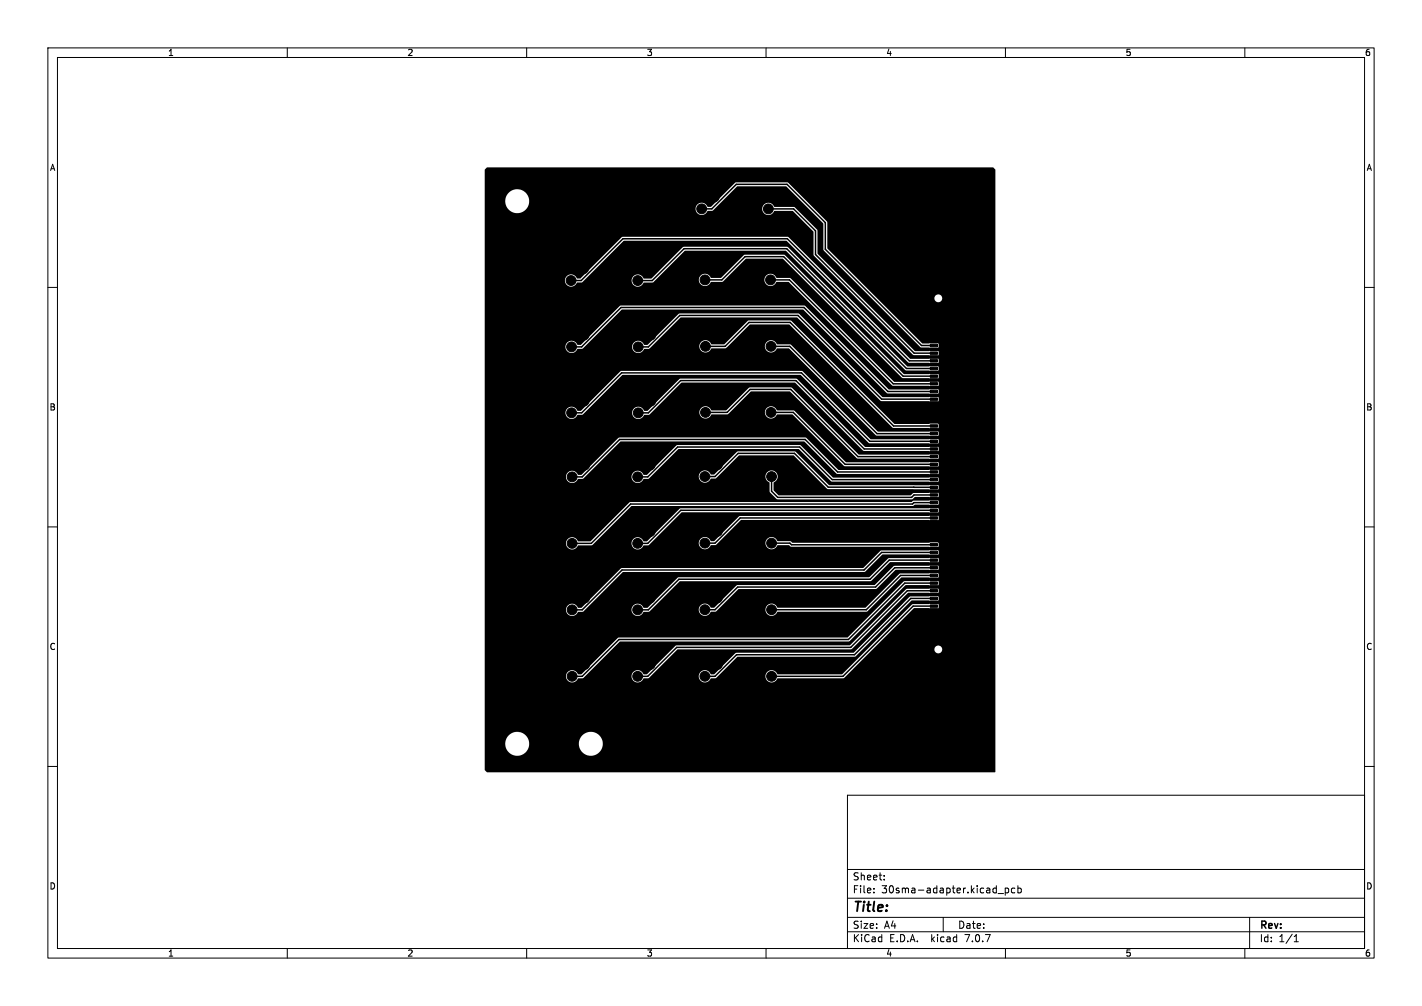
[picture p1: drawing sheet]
<svg xmlns="http://www.w3.org/2000/svg" width="297mm" height="210mm" viewBox="0 0 297 210" stroke-linecap="round" stroke-linejoin="round" font-family="sans-serif">
<defs><g id="words">
<text font-size="2.8" x="178" y="190.9">Title:</text>
<g font-size="2.1">
<text x="178" y="184">Sheet:</text>
<text x="178" y="186.7">File:</text>
<text x="184.1" y="186.7">30sma-adapter.kicad_pcb</text>
<text x="178" y="196.9">KiCad</text>
<text x="178" y="194.1">Size:</text>
<text x="184.7" y="194.1">A4</text>
<text x="185.7" y="196.9">E.D.A.</text>
<text x="194.6" y="196.9">kicad</text>
<text x="200" y="194.1">Date:</text>
<text x="201.8" y="196.9">7.0.7</text>
<text x="263" y="194.3">Rev:</text>
<text x="263" y="196.9">Id:</text>
<text x="267.1" y="196.9">1/1</text>
</g>
<g font-size="1.8">
<text x="35" y="11.9">1</text>
<text x="85" y="11.9">2</text>
<text x="135" y="11.9">3</text>
<text x="185" y="11.9">4</text>
<text x="235" y="11.9">5</text>
<text x="285" y="11.9">6</text>
<text x="10.3" y="35.9">A</text>
<text x="285.4" y="35.9">A</text>
<text x="10.3" y="85.9">B</text>
<text x="285.3" y="85.9">B</text>
<text x="10.3" y="135.9">C</text>
<text x="285.3" y="135.9">C</text>
<text x="10.3" y="185.9">D</text>
<text x="285.3" y="185.9">D</text>
<text x="35" y="199.9">1</text>
<text x="85" y="199.9">2</text>
<text x="135" y="199.9">3</text>
<text x="185" y="199.9">4</text>
<text x="235" y="199.9">5</text>
<text x="285" y="199.9">6</text>
</g>
</g></defs>
<g fill="none" stroke="#000" stroke-width=".21">
<path d="M10 10h277v190h-277zM12 12h273v186h-273zM60 10v2M110 10v2M160 10v2M210 10v2M260 10v2M10 60h2M285 60h2M10 110h2M285 110h2M10 160h2"/>
<path d="M285 160h2M177 166h108v32h-108zM60 198v2M110 198v2M160 198v2M177 194.5h108M177 191.5h108M177 187.5h108M177 181.5h108M182.5 186.3v.1M182.5 185.5v.1M184.7 183.6v.1"/>
<path d="M184.7 182.8v.1M197 191.5v3M208.5 186.5h1.1M210 185.4v1.5M210 185.5l.4-.1 .3 .3-.2 .6h-.5M210 198v2M212 185.5l-.5-.1-.3 .3 .2 .6h.6M212.6 185.5l.4-.1 .3 .3-.1 .6h-.6M212.6 184.9v1.5M260 198v2M261 191.5v6.5M270.3 196.6h.9"/>
<path d="M270.3 195.5l.4-.4v1.5"/>
</g>
<g fill="#000" stroke="#000" stroke-width=".21">
<path d="M194.3 79.1h1.5v.5h-1.5zM194.3 78.3h1.5v.5h-1.5zM194.3 77.5h1.5v.5h-1.5zM194.3 76.7h1.5v.5h-1.5zM194.3 75.9h1.5v.5h-1.5zM194.3 75.1h1.5v.5h-1.5zM194.3 74.3h1.5v.5h-1.5zM194.3 73.5h1.5v.5h-1.5zM194.3 72.7h1.5v.5h-1.5zM194.3 71.9h1.5v.5h-1.5zM194.3 71.1h1.5v.5h-1.5zM194.3 70.3h1.5v.5h-1.5z"/>
<path d="M194.3 69.5h1.5v.5h-1.5zM194.3 68.7h1.5v.5h-1.5zM194.3 67.9h1.5v.5h-1.5zM194.3 67.1h1.5v.5h-1.5zM194.3 66.3h1.5v.5h-1.5zM194.3 65.5h1.5v.5h-1.5zM194.3 64.7h1.5v.5h-1.5zM194.3 63.9h1.5v.5h-1.5zM196.2 63.4h.5v3.3h-.5zM197.1 79.1h1.6v.5h-1.6zM197.1 78.3h1.6v.5h-1.6zM197.1 77.5h1.6v.5h-1.6z"/>
<path d="M197.1 76.7h1.6v.5h-1.6zM197.1 75.9h1.6v.5h-1.6zM197.1 75.1h1.6v.5h-1.6zM197.1 74.3h1.6v.5h-1.6zM197.1 73.5h1.6v.5h-1.6zM197.1 72.7h1.6v.5h-1.6zM197.1 71.9h1.6v.5h-1.6zM197.1 71.1h1.6v.5h-1.6zM197.1 70.3h1.6v.5h-1.6zM197.1 69.5h1.6v.5h-1.6zM197.1 68.7h1.6v.5h-1.6zM197.1 67.9h1.6v.5h-1.6z"/>
<path d="M197.1 67.1h1.6v.5h-1.6zM197.1 66.3h1.6v.5h-1.6zM197.1 65.5h1.6v.5h-1.6zM197.1 64.7h1.6v.5h-1.6zM197.1 63.9h1.6v.5h-1.6zM194.3 99.1h1.5v.5h-1.5zM194.3 98.3h1.5v.5h-1.5zM194.3 97.5h1.5v.5h-1.5zM194.3 96.7h1.5v.5h-1.5zM194.3 95.9h1.5v.5h-1.5zM194.3 95.1h1.5v.5h-1.5zM194.3 94.3h1.5v.5h-1.5z"/>
<path d="M194.3 93.5h1.5v.5h-1.5zM194.3 92.7h1.5v.5h-1.5zM194.3 91.9h1.5v.5h-1.5zM194.3 91.1h1.5v.5h-1.5zM194.3 90.3h1.5v.5h-1.5zM194.3 89.5h1.5v.5h-1.5zM194.3 88.7h1.5v.5h-1.5zM194.3 83.9h1.5v.5h-1.5zM194.3 83.1h1.5v.5h-1.5zM194.3 82.3h1.5v.5h-1.5zM194.3 81.5h1.5v.5h-1.5zM194.3 80.7h1.5v.5h-1.5z"/>
<path d="M194.3 79.9h1.5v.5h-1.5zM196.2 88.2h.5v3.3h-.5zM196.2 81.6h.5v3.2h-.5zM196.2 67.6h.5v13.1h-.5zM197.1 99.1h1.6v.5h-1.6zM197.1 98.3h1.6v.5h-1.6zM197.1 97.5h1.6v.5h-1.6zM197.1 96.7h1.6v.5h-1.6zM197.1 95.9h1.6v.5h-1.6zM197.1 95.1h1.6v.5h-1.6zM197.1 94.3h1.6v.5h-1.6zM197.1 93.5h1.6v.5h-1.6z"/>
<path d="M197.1 92.7h1.6v.5h-1.6zM197.1 91.9h1.6v.5h-1.6zM197.1 91.1h1.6v.5h-1.6zM197.1 90.3h1.6v.5h-1.6zM197.1 89.5h1.6v.5h-1.6zM197.1 88.7h1.6v.5h-1.6zM197.1 83.9h1.6v.5h-1.6zM197.1 83.1h1.6v.5h-1.6zM197.1 82.3h1.6v.5h-1.6zM197.1 81.5h1.6v.5h-1.6zM197.1 80.7h1.6v.5h-1.6zM197.1 79.9h1.6v.5h-1.6z"/>
<path d="M194.3 119.1h1.5v.5h-1.5zM194.3 118.3h1.5v.5h-1.5zM194.3 117.5h1.5v.5h-1.5zM194.3 116.7h1.5v.5h-1.5zM194.3 115.9h1.5v.5h-1.5zM194.3 115.1h1.5v.5h-1.5zM194.3 114.3h1.5v.5h-1.5zM194.3 113.5h1.5v.5h-1.5zM194.3 108.7h1.5v.5h-1.5zM194.3 107.9h1.5v.5h-1.5zM194.3 107.1h1.5v.5h-1.5zM194.3 106.3h1.5v.5h-1.5z"/>
<path d="M194.3 105.5h1.5v.5h-1.5zM194.3 104.7h1.5v.5h-1.5zM194.3 103.9h1.5v.5h-1.5zM194.3 103.1h1.5v.5h-1.5zM194.3 102.3h1.5v.5h-1.5zM194.3 101.5h1.5v.5h-1.5zM194.3 100.7h1.5v.5h-1.5zM194.3 99.9h1.5v.5h-1.5zM196.2 113h.5v3.3h-.5zM196.2 106.4h.5v3.2h-.5zM196.2 92.4h.5v13.1h-.5zM197.1 119.1h1.6v.5h-1.6z"/>
<path d="M197.1 118.3h1.6v.5h-1.6zM197.1 117.5h1.6v.5h-1.6zM197.1 116.7h1.6v.5h-1.6zM197.1 115.9h1.6v.5h-1.6zM197.1 115.1h1.6v.5h-1.6zM197.1 114.3h1.6v.5h-1.6zM197.1 113.5h1.6v.5h-1.6zM197.1 108.7h1.6v.5h-1.6zM197.1 107.9h1.6v.5h-1.6zM197.1 107.1h1.6v.5h-1.6zM197.1 106.3h1.6v.5h-1.6zM197.1 105.5h1.6v.5h-1.6z"/>
<path d="M197.1 104.7h1.6v.5h-1.6zM197.1 103.9h1.6v.5h-1.6zM197.1 103.1h1.6v.5h-1.6zM197.1 102.3h1.6v.5h-1.6zM197.1 101.5h1.6v.5h-1.6zM197.1 100.7h1.6v.5h-1.6zM197.1 99.9h1.6v.5h-1.6zM194.3 133.5h1.5v.5h-1.5zM194.3 132.7h1.5v.5h-1.5zM194.3 131.9h1.5v.5h-1.5zM194.3 131.1h1.5v.5h-1.5zM194.3 130.3h1.5v.5h-1.5z"/>
<path d="M194.3 129.5h1.5v.5h-1.5zM194.3 128.7h1.5v.5h-1.5zM194.3 127.9h1.5v.5h-1.5zM194.3 127.1h1.5v.5h-1.5zM194.3 126.3h1.5v.5h-1.5zM194.3 125.5h1.5v.5h-1.5zM194.3 124.7h1.5v.5h-1.5zM194.3 123.9h1.5v.5h-1.5zM194.3 123.1h1.5v.5h-1.5zM194.3 122.3h1.5v.5h-1.5zM194.3 121.5h1.5v.5h-1.5zM194.3 120.7h1.5v.5h-1.5z"/>
<path d="M194.3 119.9h1.5v.5h-1.5zM196.2 131.2h.5v3.2h-.5zM196.2 117.1h.5v13.2h-.5zM197.1 133.5h1.6v.5h-1.6zM197.1 132.7h1.6v.5h-1.6zM197.1 131.9h1.6v.5h-1.6zM197.1 131.1h1.6v.5h-1.6zM197.1 130.3h1.6v.5h-1.6zM197.1 129.5h1.6v.5h-1.6zM197.1 128.7h1.6v.5h-1.6zM197.1 127.9h1.6v.5h-1.6zM197.1 127.1h1.6v.5h-1.6z"/>
<path d="M197.1 126.3h1.6v.5h-1.6zM197.1 125.5h1.6v.5h-1.6zM197.1 124.7h1.6v.5h-1.6zM197.1 123.9h1.6v.5h-1.6zM197.1 123.1h1.6v.5h-1.6zM197.1 122.3h1.6v.5h-1.6zM197.1 121.5h1.6v.5h-1.6zM197.1 120.7h1.6v.5h-1.6zM197.1 119.9h1.6v.5h-1.6z"/>
<circle cx="116.7" cy="56" r="1.12"/>
<circle cx="119.3" cy="58.6" r="1.02"/>
<circle cx="121.8" cy="56" r="1.12"/>
<circle cx="130.7" cy="56" r="1.13"/>
<circle cx="133.2" cy="58.6" r="1.02"/>
<circle cx="135.7" cy="56" r="1.13"/>
<circle cx="144" cy="41.1" r="1.13"/>
<circle cx="144" cy="46.1" r="1.13"/>
<circle cx="144.7" cy="55.9" r="1.12"/>
<circle cx="146.6" cy="43.6" r="1.03"/>
<circle cx="147.2" cy="58.4" r="1.02"/>
<circle cx="149.1" cy="41.1" r="1.13"/>
<circle cx="149.1" cy="46.1" r="1.13"/>
<circle cx="149.8" cy="55.9" r="1.12"/>
<circle cx="157.9" cy="46.1" r="1.12"/>
<circle cx="157.9" cy="41.1" r="1.12"/>
<circle cx="158.4" cy="55.9" r="1.12"/>
<circle cx="160.5" cy="43.6" r="1.02"/>
<circle cx="160.9" cy="58.4" r="1.03"/>
<circle cx="163" cy="46.1" r="1.12"/>
<circle cx="163" cy="41.1" r="1.12"/>
<circle cx="163.5" cy="55.9" r="1.12"/>
<circle cx="116.7" cy="61.1" r="1.12"/>
<circle cx="116.8" cy="69.9" r="1.12"/>
<circle cx="116.8" cy="75" r="1.12"/>
<circle cx="119.4" cy="72.4" r="1.02"/>
<circle cx="121.8" cy="61.1" r="1.12"/>
<circle cx="121.9" cy="75" r="1.12"/>
<circle cx="121.9" cy="69.9" r="1.12"/>
<circle cx="130.7" cy="61.1" r="1.13"/>
<circle cx="130.8" cy="69.9" r="1.12"/>
<circle cx="130.8" cy="75" r="1.12"/>
<circle cx="133.3" cy="72.4" r="1.02"/>
<circle cx="135.7" cy="61.1" r="1.13"/>
<circle cx="135.8" cy="75" r="1.12"/>
<circle cx="135.8" cy="69.9" r="1.12"/>
<circle cx="144.7" cy="61" r="1.12"/>
<circle cx="144.8" cy="69.8" r="1.12"/>
<circle cx="144.8" cy="74.8" r="1.12"/>
<circle cx="147.3" cy="72.3" r="1.03"/>
<circle cx="149.8" cy="61" r="1.12"/>
<circle cx="149.9" cy="74.8" r="1.12"/>
<circle cx="149.9" cy="69.8" r="1.12"/>
<circle cx="158.4" cy="61" r="1.12"/>
<circle cx="158.5" cy="69.8" r="1.12"/>
<circle cx="158.5" cy="74.8" r="1.12"/>
<circle cx="161" cy="72.3" r="1.02"/>
<circle cx="163.5" cy="61" r="1.12"/>
<circle cx="163.6" cy="74.8" r="1.12"/>
<circle cx="163.6" cy="69.8" r="1.12"/>
<circle cx="196.5" cy="70.7" r=".23"/>
<circle cx="196.5" cy="77.1" r=".23"/>
<circle cx="196.5" cy="68.6" r=".23"/>
<circle cx="196.5" cy="79.2" r=".23"/>
<circle cx="196.5" cy="66.5" r=".23"/>
<circle cx="196.5" cy="64.3" r=".23"/>
<circle cx="196.5" cy="72.8" r=".23"/>
<circle cx="196.5" cy="75" r=".23"/>
<circle cx="116.8" cy="83.6" r="1.12"/>
<circle cx="116.8" cy="88.7" r="1.12"/>
<circle cx="116.9" cy="97" r="1.12"/>
<circle cx="119.4" cy="86.2" r="1.02"/>
<circle cx="119.5" cy="99.6" r="1.02"/>
<circle cx="121.9" cy="88.7" r="1.12"/>
<circle cx="121.9" cy="83.6" r="1.12"/>
<circle cx="122" cy="97" r="1.12"/>
<circle cx="130.6" cy="97" r="1.12"/>
<circle cx="130.8" cy="83.6" r="1.12"/>
<circle cx="130.8" cy="88.7" r="1.12"/>
<circle cx="133.2" cy="99.6" r="1.02"/>
<circle cx="133.3" cy="86.2" r="1.03"/>
<circle cx="135.7" cy="97" r="1.12"/>
<circle cx="135.8" cy="88.7" r="1.12"/>
<circle cx="135.8" cy="83.6" r="1.12"/>
<circle cx="144.7" cy="96.9" r="1.12"/>
<circle cx="144.8" cy="83.6" r="1.12"/>
<circle cx="144.8" cy="88.6" r="1.12"/>
<circle cx="147.2" cy="99.5" r="1.02"/>
<circle cx="147.4" cy="86.1" r="1.02"/>
<circle cx="149.8" cy="96.9" r="1.12"/>
<circle cx="149.9" cy="88.6" r="1.12"/>
<circle cx="149.9" cy="83.6" r="1.12"/>
<circle cx="158.5" cy="83.6" r="1.12"/>
<circle cx="158.5" cy="88.6" r="1.12"/>
<circle cx="158.6" cy="96.9" r="1.12"/>
<circle cx="161" cy="86.1" r="1.02"/>
<circle cx="161.1" cy="99.5" r="1.03"/>
<circle cx="163.6" cy="83.6" r="1.12"/>
<circle cx="163.6" cy="88.6" r="1.12"/>
<circle cx="163.7" cy="96.9" r="1.12"/>
<circle cx="196.5" cy="83.5" r=".23"/>
<circle cx="196.5" cy="81.3" r=".23"/>
<circle cx="196.5" cy="98.3" r=".23"/>
<circle cx="196.5" cy="87.7" r=".23"/>
<circle cx="196.5" cy="85.6" r=".23"/>
<circle cx="196.5" cy="96.2" r=".23"/>
<circle cx="196.5" cy="89.8" r=".23"/>
<circle cx="196.5" cy="94.1" r=".23"/>
<circle cx="196.5" cy="92" r=".23"/>
<circle cx="116.9" cy="110.9" r="1.12"/>
<circle cx="116.9" cy="116" r="1.12"/>
<circle cx="116.9" cy="102.1" r="1.12"/>
<circle cx="119.5" cy="113.4" r="1.02"/>
<circle cx="122" cy="116" r="1.12"/>
<circle cx="122" cy="110.9" r="1.12"/>
<circle cx="122" cy="102.1" r="1.12"/>
<circle cx="130.6" cy="116" r="1.12"/>
<circle cx="130.6" cy="110.9" r="1.12"/>
<circle cx="130.6" cy="102.1" r="1.12"/>
<circle cx="133.2" cy="113.4" r="1.03"/>
<circle cx="135.7" cy="110.9" r="1.12"/>
<circle cx="135.7" cy="116" r="1.12"/>
<circle cx="135.7" cy="102.1" r="1.12"/>
<circle cx="144.7" cy="102" r="1.12"/>
<circle cx="144.7" cy="110.8" r="1.12"/>
<circle cx="144.7" cy="115.9" r="1.12"/>
<circle cx="147.2" cy="113.4" r="1.02"/>
<circle cx="149.8" cy="102" r="1.12"/>
<circle cx="149.8" cy="110.8" r="1.12"/>
<circle cx="149.8" cy="115.9" r="1.12"/>
<circle cx="158.6" cy="102" r="1.12"/>
<circle cx="158.6" cy="115.9" r="1.12"/>
<circle cx="158.6" cy="110.8" r="1.12"/>
<circle cx="161.1" cy="113.4" r="1.03"/>
<circle cx="163.7" cy="102" r="1.12"/>
<circle cx="163.7" cy="110.8" r="1.12"/>
<circle cx="163.7" cy="115.9" r="1.12"/>
<circle cx="196.5" cy="119.6" r=".23"/>
<circle cx="196.5" cy="113.2" r=".23"/>
<circle cx="196.5" cy="109" r=".23"/>
<circle cx="196.5" cy="106.8" r=".23"/>
<circle cx="196.5" cy="100.5" r=".23"/>
<circle cx="196.5" cy="102.6" r=".23"/>
<circle cx="196.5" cy="104.7" r=".23"/>
<circle cx="196.5" cy="111.1" r=".23"/>
<circle cx="196.5" cy="117.5" r=".23"/>
<circle cx="196.5" cy="115.3" r=".23"/>
<circle cx="117" cy="138.6" r="1.13"/>
<circle cx="117" cy="124.8" r="1.13"/>
<circle cx="117" cy="129.8" r="1.13"/>
<circle cx="119.5" cy="127.3" r="1.02"/>
<circle cx="122" cy="138.6" r="1.13"/>
<circle cx="122" cy="124.8" r="1.13"/>
<circle cx="122" cy="129.8" r="1.13"/>
<circle cx="130.6" cy="138.6" r="1.13"/>
<circle cx="130.6" cy="124.8" r="1.13"/>
<circle cx="130.6" cy="129.8" r="1.13"/>
<circle cx="133.2" cy="127.3" r="1.03"/>
<circle cx="135.7" cy="138.6" r="1.13"/>
<circle cx="135.7" cy="124.8" r="1.13"/>
<circle cx="135.7" cy="129.8" r="1.13"/>
<circle cx="144.7" cy="124.7" r="1.12"/>
<circle cx="144.7" cy="129.8" r="1.12"/>
<circle cx="144.7" cy="138.6" r="1.13"/>
<circle cx="147.2" cy="127.3" r="1.02"/>
<circle cx="149.8" cy="124.7" r="1.12"/>
<circle cx="149.8" cy="129.8" r="1.12"/>
<circle cx="149.8" cy="138.6" r="1.13"/>
<circle cx="158.6" cy="124.7" r="1.12"/>
<circle cx="158.6" cy="129.8" r="1.12"/>
<circle cx="158.6" cy="138.6" r="1.13"/>
<circle cx="161.1" cy="127.3" r="1.03"/>
<circle cx="163.7" cy="124.7" r="1.12"/>
<circle cx="163.7" cy="129.8" r="1.12"/>
<circle cx="163.7" cy="138.6" r="1.13"/>
<circle cx="196.5" cy="128.1" r=".23"/>
<circle cx="196.5" cy="123.8" r=".23"/>
<circle cx="196.5" cy="130.2" r=".23"/>
<circle cx="196.5" cy="126" r=".23"/>
<circle cx="196.5" cy="132.3" r=".23"/>
<circle cx="196.5" cy="134.5" r=".23"/>
<circle cx="196.5" cy="121.7" r=".23"/>
<circle cx="117" cy="143.7" r="1.13"/>
<circle cx="119.5" cy="141.2" r="1.02"/>
<circle cx="122" cy="143.7" r="1.13"/>
<circle cx="130.6" cy="143.7" r="1.13"/>
<circle cx="133.2" cy="141.2" r="1.03"/>
<circle cx="135.7" cy="143.7" r="1.13"/>
<circle cx="144.7" cy="143.7" r="1.13"/>
<circle cx="147.2" cy="141.2" r="1.02"/>
<circle cx="149.8" cy="143.7" r="1.13"/>
<circle cx="158.6" cy="143.7" r="1.13"/>
<circle cx="161.1" cy="141.2" r="1.03"/>
<circle cx="163.7" cy="143.7" r="1.13"/>
</g>
<g fill="none" stroke="#000" stroke-width=".31">
<path d="M119.3 58.6h2.1l8.7-8.8h34.3l25.5 25.5h5.1M133.2 58.6h3l6.7-6.7h21.4l25 25h5.7M146.6 43.6h2.1l5.1-5.1h10.6l8 8v5.5l20.1 20.1h2.5M147.2 58.4h3.6l4.8-4.8h8.1l24.9 24.9h6.4M160.5 43.6h5.2l4.6 4.6v4.9l20.6 20.6h4.1M160.9 58.4h4l21.7 21.7h8.4M119.4 72.4h2.1l8.2-8.2h38.2l17.6 17.5h9.5M133.3 72.4h2.1l6.6-6.5h24.7l17.4 17.4h10.9M147.3 72.3h4.1l5-5h8.6l21.6 21.6h8.4M161 72.3h4l18.2 18.2h11.8M196.5 65.1v18.1M196.5 66.5h.1"/>
<path d="M196.5 69h.1M196.5 71.2h.1M196.5 73.5h.1M196.5 75.3h.1M196.5 77.5v.1M196.5 66.5v.1M196.5 77.6h.1M119.4 86.2h2.1l8.3-8.4h37.6l14.3 14.3h13.3M133.2 99.6h2.1l6.2-6.3h25.5l6.8 6.8h21.2M133.3 86.2h2.1l6.8-6.8h24l14.3 14.3h14.5M147.2 99.5h2.1l4.9-4.9h11.7l7.1 7.1h22M147.3 86.1h4.6l4.8-4.8h8.5l14 14h15.8"/>
<path d="M161 86.1h4.7l10.8 10.8h18.5M161.2 99.5v3l1.2 1.3h28l.5-.5h4.1M195 98.5h-20.1l-6.7-6.8h-38.8l-7.8 7.9h-2.1M196.5 89.9v18.1M196.5 80.5h.1M196.5 89.9v.1M196.5 93.2h.1M196.5 95.5h.1M196.5 97.8h.1M196.5 99.6v.1M196.5 90h.1M196.5 99.7h.1"/>
<path d="M161.2 113.4h3.8l.3 .3h29.7M190.9 101.7h.1M195 104.9h-4.1l-.3 .3h-58.9l-8.2 8.2h-4M195 106.5h-52.8l-6.9 6.9h-2.1M195 108.1h-40.4l-5.3 5.3h-2.1M195 116.9h-9.3l-4 4h-39.9l-6.4 6.4h-2.2M195 115.3h-10.9l-3.6 3.7h-50.6l-8.3 8.3h-2.1M195 118.5h-8.1l-4 4h-28.8l-4.8 4.8h-2.1M196.5 114.7v18.1M196.5 101.8v.1M196.5 104.7h.1M196.5 107.5h.1"/>
<path d="M196.5 115.6h.1M196.5 117.7h.1M196.5 101.9h.1M196.5 107.5v.1M195 120.1h-6.9l-7.2 7.2h-19.7M195 121.7h-6l-11.8 11.8h-47.9l-7.7 7.7h-2.1M195 123.3h-5.5l-11.8 11.8h-36.4l-6 6.1h-2.1M195 124.9h-4.8l-11.7 11.8h-24.7l-4.5 4.5h-2.1M195 126.5h-4.3l-14.6 14.7h-14.9M196.5 121.3h.1M196.5 122.8h.1M196.5 132.8h.1"/>
<path d="M196.5 122.8v.1"/>
</g>
<path d="M101.3 35.4l.5-.5h105.6l.5 .6v125.7h-106.2l-.5-.5v-5.3h4.3l.1 .3a2.51 2.51 0 0 0 2.6 2.1 2.51 2.51 0 0 0 2.3-2.4h10.4v.3a2.51 2.51 0 0 0 4.1 1.5 2.51 2.51 0 0 0-.6-4.2 2.51 2.51 0 0 0-3.5 2.4h-10.4v-.3a2.51 2.51 0 0 0-2.6-2.3 2.51 2.51 0 0 0-2.4 2.6h-4.3v-14.2h17v.2a1.34 1.34 0 0 0 1.2 1.1 1.34 1.34 0 0 0 1.4-.9h.9l.5-.4h9.7a1.33 1.33 0 0 0 1.1 1.3 1.33 1.33 0 0 0 1.5-.9h.9l.5-.4h10l.1 .2a1.34 1.34 0 0 0 1.2 1.1 1.34 1.34 0 0 0 1.3-.9h1l.4-.4h10a1.33 1.33 0 0 0 1.1 1.3 1.33 1.33 0 0 0 1.4-.9h13.8l6.1-6h12.9v.2a.82 .82 0 0 0 1.3 .4 .82 .82 0 0 0-.2-1.4 .82 .82 0 0 0-1.1 .8h-12.9l8.6-8.6h4.9l.3-.2-.1-.6-.2-.2-5.1 .1-14.8 14.7h-13.5a1.3 1.3 0 0 0-1.5-.9 1.3 1.3 0 0 0-1 1.3h-10l4.1-4.1h24.6l11.8-11.7h5.4l.2-.1v-.7l-.2-.2h-1.5l-4.3 .2-11.7 11.7h-24.5l-4.6 4.4-.7 .1a1.3 1.3 0 0 0-1.5-.9 1.3 1.3 0 0 0-1.1 1.3h-10l5.6-5.6 36.3-.1 11.8-11.7h6.2l.2-.1v-.7l-.2-.2h-1.5l-5 .2-11.8 11.7h-36.2l-6.1 6-.8 .1a1.3 1.3 0 0 0-1.4-.9 1.3 1.3 0 0 0-1.1 1.3h-9.7l7.3-7.3h47.8l11.8-11.7h6.7l.2-.1v-.7l-.2-.2h-1.5l-5.6 .2-11.7 11.7h-47.8l-7.7 7.6-.7 .1a1.33 1.33 0 0 0-1.5-.9 1.33 1.33 0 0 0-1.1 1.3h-17v-13.9h17v.2a1.34 1.34 0 0 0 1.2 1.1 1.34 1.34 0 0 0 1.4-.9h.9l.5-.4h9.7a1.33 1.33 0 0 0 1.1 1.3 1.33 1.33 0 0 0 1.5-.9h1l.5-.4h9.9l.1 .2a1.34 1.34 0 0 0 1.2 1.1 1.34 1.34 0 0 0 1.3-.9h1l.4-.4h10a1.33 1.33 0 0 0 1.1 1.3 1.33 1.33 0 0 0 1.4-.9h18.6l7.3-7.2 7.5 .1 .2-.1v-.7l-.2-.2-7.9 .2-7.2 7.1h-18.3a1.3 1.3 0 0 0-1.5-.9 1.3 1.3 0 0 0-1 1.3h-10l4.4-4.3h28.6l4.2-4.1 8.7 .1 .2-.1v-.7l-.2-.2-9 .1-4.2 4h-28.6l-4.8 4.7-.7 .1a1.3 1.3 0 0 0-1.5-.9 1.3 1.3 0 0 0-1.1 1.3h-9.9l6-6h39.8l4.1-4 9.9 .1 .2-.1v-.7l-.2-.2-10.2 .1-4.1 4h-39.8l-6.4 6.4h-.8a1.34 1.34 0 0 0-1.5-.9 1.34 1.34 0 0 0-1.1 1.3h-9.7l7.9-7.9h50.4l3.8-3.7 11.5 .1 .2-.1 .1-.7-.3-.2-11.7 .1-3.9 3.7h-50.3l-8.4 8.3h-.7a1.34 1.34 0 0 0-1.5-.9 1.34 1.34 0 0 0-1.1 1.3h-17v-13.9h17v.3a1.34 1.34 0 0 0 1.2 1 1.34 1.34 0 0 0 1.4-.9h2.8l.5-.4h7.8a1.33 1.33 0 0 0 1.1 1.3 1.33 1.33 0 0 0 1.5-.9h.9l.5-.4h10a1.33 1.33 0 0 0 1.2 1.3 1.33 1.33 0 0 0 1.4-.9h1l.4-.4h10a1.33 1.33 0 0 0 1.1 1.3 1.33 1.33 0 0 0 1.4-.9h2.4l.4 .3 30.6 .1 .2-.1 .1-.7-.3-.2-30.3 .1-.5-.3h-2.6a1.3 1.3 0 0 0-1.5-.9 1.3 1.3 0 0 0-1 1.3h-10l4.9-4.9 41 .1 .2-.1 .1-.7-.3-.2-41.3 .1-5.3 5.2-.7 .1a1.3 1.3 0 0 0-1.5-.9 1.3 1.3 0 0 0-1.1 1.3h-10l6.5-6.5 53.4 .1 .2-.1 .1-.7-.3-.2-53.7 .1-6.9 6.9h-.8a1.3 1.3 0 0 0-1.4-.8 1.3 1.3 0 0 0-1.1 1.2h-7.8l7.8-7.8h58.7l.5-.3 4.7 .1 .2-.1 .1-.6-.3-.3h-1.5l-3.5 .1-.4 .3h-58.8l-8.2 8.2h-2.7a1.3 1.3 0 0 0-1.4-.8 1.3 1.3 0 0 0-1.1 1.2h-17v-13.8h17v.2a1.34 1.34 0 0 0 1.2 1 1.34 1.34 0 0 0 1.4-.8l.9-.1 .5-.3h9.7a1.33 1.33 0 0 0 1.1 1.2 1.33 1.33 0 0 0 1.5-.8l.9-.1 .5-.4h10a1.33 1.33 0 0 0 1.2 1.3 1.33 1.33 0 0 0 1.4-.9h1l.4-.4h10v.2a1.37 1.37 0 0 0 .8 1l.1 2 1.6 1.5h28.1l.6-.5 4.7 .1 .3-.2-.1-.6-.2-.2-5 .1-.6 .5h-27.5l-1.1-1.1v-1.5a1.31 1.31 0 0 0 .4-2.3 1.31 1.31 0 0 0-2.1 1h-10l4.5-4.4h11.3l7.2 7 22.9 .1 .3-.2-.1-.6-.2-.2-22.6 .1-7.2-7.1h-11.9l-4.9 4.8-.7 .1a1.3 1.3 0 0 0-1.5-.9 1.3 1.3 0 0 0-1.1 1.3h-10l5.8-5.8h25.1l6.9 6.8 22.1 .1 .3-.2-.1-.6-.2-.2-21.8 .1-6.9-6.8h-25.6l-6.3 6.2h-.8a1.3 1.3 0 0 0-1.4-.8 1.3 1.3 0 0 0-1.1 1.3h-9.7l7.4-7.4h38.3l7 6.7 20.9 .1 .2-.1 .1-.6-.3-.3-20.6 .1-7-6.8h-38.8l-7.9 7.8h-.8a1.3 1.3 0 0 0-1.4-.8 1.3 1.3 0 0 0-1.1 1.3h-17v-13.4h16.9v.2a1.34 1.34 0 0 0 1.2 1.1 1.34 1.34 0 0 0 1.4-.9h.9l.5-.4h9.9v.2a1.34 1.34 0 0 0 1.3 1.1 1.34 1.34 0 0 0 1.3-.9h1l.5-.5h10v.2a1.34 1.34 0 0 0 1.2 1.1 1.34 1.34 0 0 0 1.3-.9h3.3l.5-.4h7.4v.2a1.34 1.34 0 0 0 1.2 1.1 1.34 1.34 0 0 0 1.3-.9h3.2l10.9 10.8 19.4 .1 .2-.1v-.7l-.2-.2-19.1 .1-10.8-10.7-3.6-.1a1.33 1.33 0 0 0-1.4-.9 1.33 1.33 0 0 0-1.1 1.3h-7.4l4.5-4.4h8l14.1 14 16.8 .1 .2-.1v-.7l-.2-.2-16.5 .1-14.1-14h-8.7l-4.8 4.7-3.1 .1a1.3 1.3 0 0 0-1.5-.9 1.3 1.3 0 0 0-1 1.3h-10l6.3-6.2h23.6l14.3 14.2 15.5 .1 .3-.2-.1-.6-.2-.2-15.1 .1-14.4-14.3h-24.2l-6.8 6.7-.8 .1a1.3 1.3 0 0 0-1.4-.9 1.3 1.3 0 0 0-1.1 1.3h-9.9l7.9-7.9h37.2l14.3 14.2 14.3 .1 .3-.2-.1-.6-.2-.2-14 .1-14.3-14.3h-37.7l-8.4 8.3h-.8a1.3 1.3 0 0 0-1.4-.8 1.3 1.3 0 0 0-1.1 1.3h-16.9v-13.8h16.9v.2a1.34 1.34 0 0 0 1.2 1.1 1.34 1.34 0 0 0 1.4-.9h.9l.5-.4h9.9a1.33 1.33 0 0 0 1.1 1.3 1.33 1.33 0 0 0 1.5-.9h.9l.6-.5h10v.2a1.34 1.34 0 0 0 1.2 1.1 1.34 1.34 0 0 0 1.3-.9h2.9l.5-.4h7.7l.1 .2a1.34 1.34 0 0 0 1.2 1.1 1.34 1.34 0 0 0 1.3-.9l2.5 .1 18.2 18.1 12.8 .1 .2-.1v-.7l-.2-.2-12.5 .1-18.1-18.1-2.9-.1a1.33 1.33 0 0 0-1.4-.9 1.33 1.33 0 0 0-1.2 1.3h-7.7l4.6-4.6h8.3l21.5 21.6 7.9 .1h1.5l.2-.1v-.7l-.2-.2-9 .1-21.6-21.6h-8.9l-5 5h-2.7a1.33 1.33 0 0 0-1.4-.9 1.33 1.33 0 0 0-1.1 1.3h-10l6.1-6h24.2l17.6 17.4 11.8 .1 .2-.1v-.7l-.2-.2-11.5 .1-17.6-17.5h-24.8l-6.6 6.6h-.7a1.33 1.33 0 0 0-1.5-.8 1.33 1.33 0 0 0-1.1 1.2h-9.9l7.8-7.8h37.8l17.5 17.5 10.6 .1 .3-.2-.1-.6-.2-.2-10.2 .1-17.6-17.5h-38.4l-8.2 8.2h-.7a1.34 1.34 0 0 0-1.5-.8 1.34 1.34 0 0 0-1.1 1.2h-16.9v-13.8h16.8v.2a1.34 1.34 0 0 0 1.2 1 1.34 1.34 0 0 0 1.4-.8h.9l.5-.4h9.9a1.33 1.33 0 0 0 1.1 1.2 1.33 1.33 0 0 0 1.5-.8h1.8l.6-.6h9.1a1.33 1.33 0 0 0 1.1 1.3 1.33 1.33 0 0 0 1.4-.9h2.3l.6-.4h8.2l.1 .3a1.34 1.34 0 0 0 1.2 1 1.34 1.34 0 0 0 1.3-.9l2.5 .1 21.6 21.6 8 .1h1.5l.2-.1v-.7l-.2-.2-9.1 .1-21.6-21.6-2.9-.1a1.34 1.34 0 0 0-1.4-.8 1.34 1.34 0 0 0-1.2 1.2h-8.2l4.4-4.4h7.7l24.9 24.9 5.9 .1h1.5l.2-.1v-.7l-.2-.2-7 .1-24.9-24.9h-8.4l-4.9 4.8h-2.1a1.3 1.3 0 0 0-1.5-.8 1.3 1.3 0 0 0-1 1.2h-9.1l6.2-6.1 21.1 .1 24.9 24.9 5.2 .1h1.5l.2-.1v-.7l-.2-.2-6.3 .1-25.1-25h-21.6l-6.7 6.6-1.6 .1a1.34 1.34 0 0 0-1.5-.9 1.34 1.34 0 0 0-1.1 1.3h-9.9l8.3-8.3h33.9l25.5 25.4 4.6 .1h1.5l.2-.1v-.7l-.2-.2-5.7 .1-25.6-25.5h-34.5l-8.7 8.7h-.8a1.3 1.3 0 0 0-1.4-.8 1.3 1.3 0 0 0-1.1 1.3h-16.8v-16.4h4.3l.1 .3a2.51 2.51 0 0 0 1.8 1.9 2.51 2.51 0 0 0 2.6-.8h35.3v.2a1.34 1.34 0 0 0 1.2 1.1 1.34 1.34 0 0 0 1.4-.9h.9l.4-.4h10a1.33 1.33 0 0 0 1.1 1.3 1.33 1.33 0 0 0 1.5-.9h3.8l4.3 4.3 .1 5.1 20.7 20.7 5.3 .1 .1-.8-.3-.2-4.7 .1-20.3-20.3-.1-5-4.7-4.7-4.2-.1a1.33 1.33 0 0 0-1.5-.9 1.33 1.33 0 0 0-1.1 1.3h-10l4.8-4.7h10.2l7.7 7.7 .1 5.7 20.3 20.2 3.5 .1 .2-.1 .1-.6-.3-.3-3.2 .1-9.4-9.4h12a.82 .82 0 0 0 1.1 .7 .82 .82 0 0 0 .2-1.4 .82 .82 0 0 0-1.3 .5v.2h-12l-10.4-10.4v-5.6l-8.3-8.2h-10.8l-5.2 5.1h-.6a1.34 1.34 0 0 0-1.5-.9 1.34 1.34 0 0 0-1.1 1.3h-35.3a2.51 2.51 0 0 0-1.2-4 2.51 2.51 0 0 0-3.3 2.6h-4.3z" fill="#000"/>
<use href="#words"/>
</svg>
